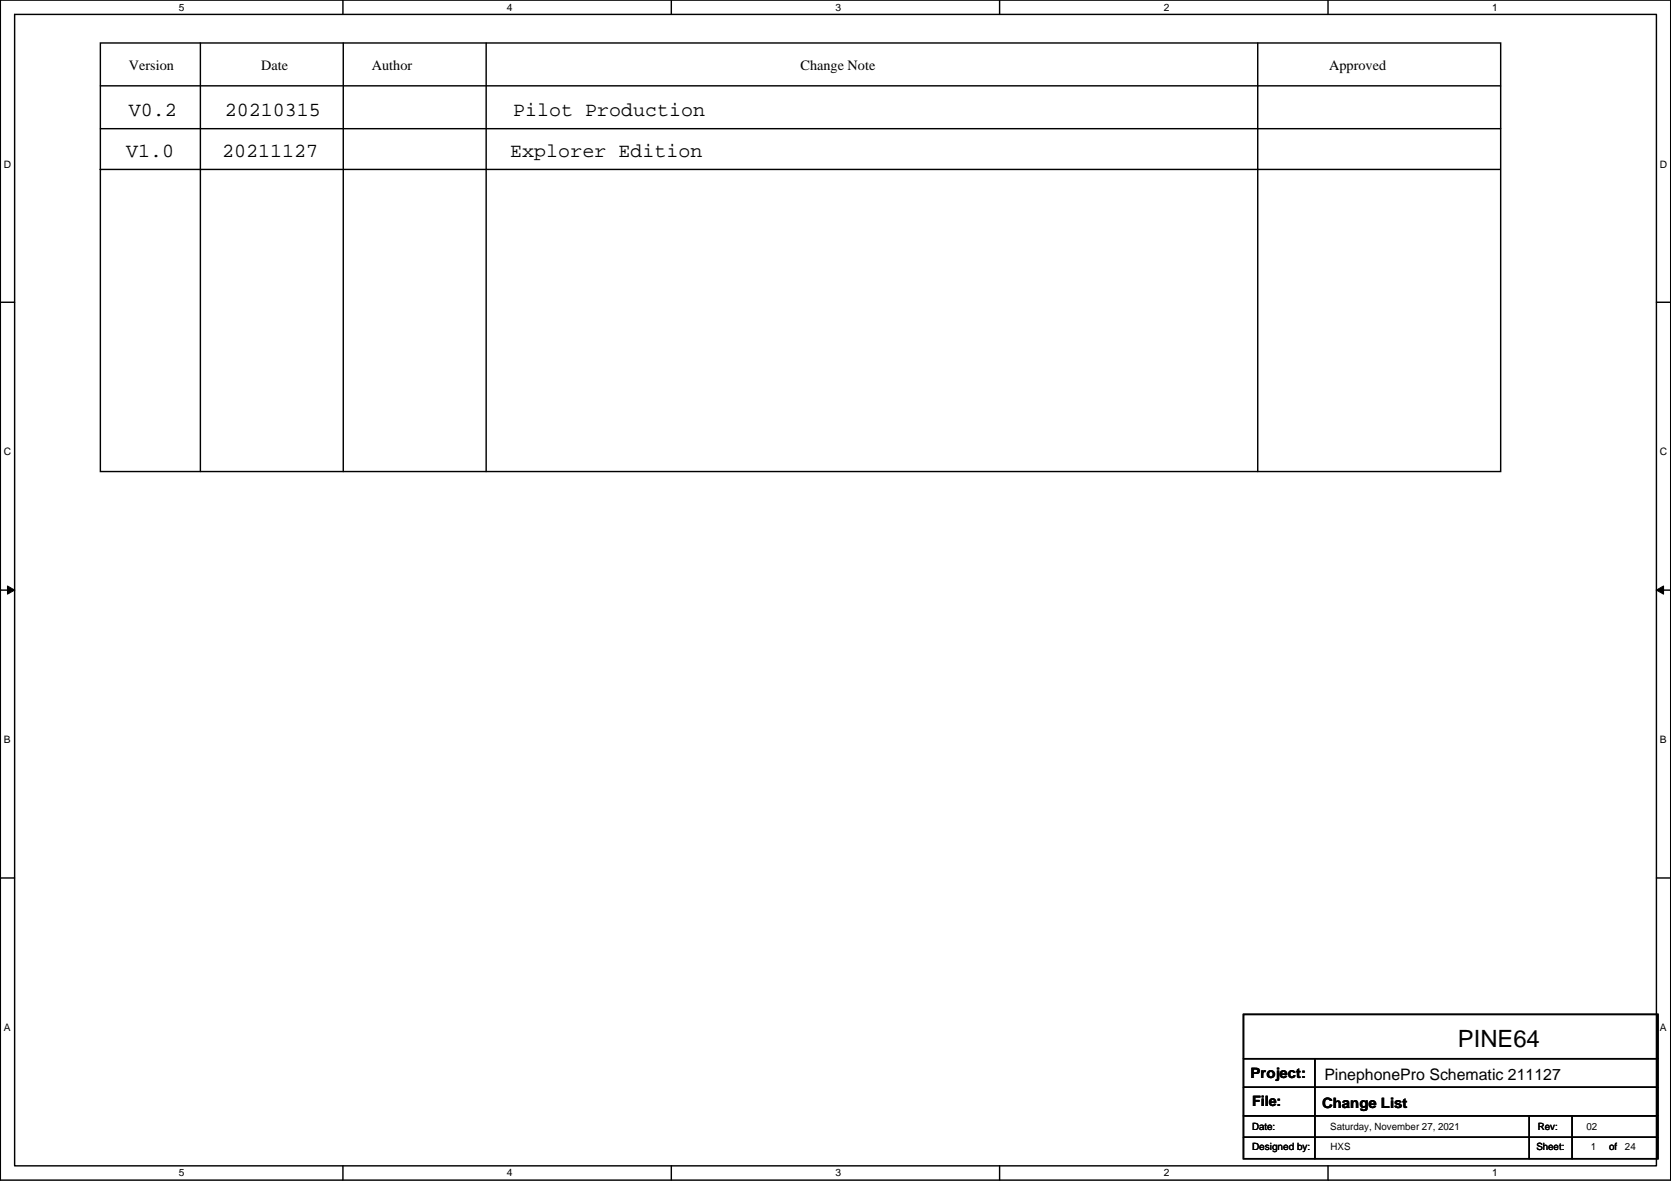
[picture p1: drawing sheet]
<svg xmlns="http://www.w3.org/2000/svg" width="297mm" height="210mm" viewBox="0 0 297 210" stroke-linecap="round" stroke-linejoin="round" font-family="sans-serif">
<defs><g id="words">
<text font-size="4.2" x="259.2" y="186.2">PINE64</text>
<g font-size="3.6">
<text x="22.9" y="20.6">V0.2</text>
<text x="40" y="20.6">20210315</text>
<text x="91.2" y="20.6">Pilot Production</text>
<text x="22.4" y="27.9">V1.0</text>
<text x="39.5" y="27.9">20211127</text>
<text x="90.7" y="27.9">Explorer Edition</text>
</g>
<text font-size="2.8" x="235.4" y="192.1">PinephonePro Schematic 211127</text>
<g font-size="2.5">
<text x="22.9" y="12.4">Version</text>
<text x="46.4" y="12.4">Date</text>
<text x="66.1" y="12.4">Author</text>
<text x="142.3" y="12.4">Change Note</text>
<text x="236.3" y="12.4">Approved</text>
<text x="222.3" y="191.6">Project:</text>
<text x="222.6" y="196.7">File:</text>
<text x="235" y="197">Change List</text>
</g>
<g font-size="1.8">
<text x="31.8" y="1.9">5</text>
<text x="90.1" y="1.9">4</text>
<text x="148.5" y="1.9">3</text>
<text x="206.9" y="1.9">2</text>
<text x="265.2" y="1.9">1</text>
<text x=".7" y="29.8">D</text>
<text x="295.1" y="29.8">D</text>
<text x=".7" y="81">C</text>
<text x="295.1" y="81">C</text>
<text x=".7" y="132.1">B</text>
<text x="295.1" y="132.1">B</text>
<text x=".7" y="183.3">A</text>
<text x="295.1" y="183.3">A</text>
<text x="222.6" y="201">Date:</text>
<text x="236.5" y="200.9">Saturday, November 27, 2021</text>
<text x="273.4" y="201">Rev:</text>
<text x="282" y="201">02</text>
<text x="31.8" y="209.2">5</text>
<text x="90.1" y="209.2">4</text>
<text x="148.5" y="209.2">3</text>
<text x="206.9" y="209.2">2</text>
<text x="222.6" y="204.6">Designed by:</text>
<text x="236.5" y="204.6">HXS</text>
<text x="265.2" y="209.2">1</text>
<text x="273.1" y="204.6">Sheet:</text>
<text x="282.8" y="204.6">1</text>
<text x="286" y="204.6">of</text>
<text x="288.9" y="204.6">24</text>
</g>
</g></defs>
<path d="M.1 0h296.9v209.8h-296.9zM2.6 2.6h291.8v204.7h-291.8z" fill="none" stroke="#000" stroke-width=".25"/>
<g fill="#fff">
<path d="M31.8 .3h1v2h-1z"/>
<path d="M31.8 207.5h1v2.1h-1z"/>
</g>
<path d="M61 0v2.6M61 207.3v2.5" fill="none" stroke="#000" stroke-width=".25"/>
<g fill="#fff">
<path d="M90.1 .3h1v2h-1z"/>
<path d="M90.1 207.5h1v2.1h-1z"/>
</g>
<path d="M119.3 0v2.6M119.3 207.3v2.5" fill="none" stroke="#000" stroke-width=".25"/>
<g fill="#fff">
<path d="M148.5 .3h1v2h-1z"/>
<path d="M148.5 207.5h1v2.1h-1z"/>
</g>
<path d="M177.7 0v2.6M177.7 207.3v2.5" fill="none" stroke="#000" stroke-width=".25"/>
<g fill="#fff">
<path d="M206.9 .3h1v2h-1z"/>
<path d="M206.9 207.5h1v2.1h-1z"/>
</g>
<path d="M236.1 0v2.6M236.1 207.3v2.5" fill="none" stroke="#000" stroke-width=".25"/>
<g fill="#fff">
<path d="M265.2 .3h1v2h-1z"/>
<path d="M265.2 207.5h1v2.1h-1z"/>
<path d="M.7 28.2h1.3v2h-1.3z"/>
<path d="M295.1 28.2h1.3v2h-1.3z"/>
<path d="M.7 79.3h1.3v2.1h-1.3z"/>
<path d="M295.1 79.3h1.3v2.1h-1.3z"/>
</g>
<path d="M.1 53.7h2.5M294.4 53.7h2.6" fill="none" stroke="#000" stroke-width=".25"/>
<g fill="#fff">
<path d="M.7 130.5h1.2v2h-1.2z"/>
<path d="M295.1 130.5h1.2v2h-1.2z"/>
</g>
<path d="M.1 104.9h2.5M294.4 104.9h2.6" fill="none" stroke="#000" stroke-width=".25"/>
<g fill="#000" stroke="#000" stroke-width=".18">
<path d="M1.3 104.2l1.3 .7-1.3 .7z" fill-rule="evenodd"/>
<path d="M294.4 104.9l1.3-.7v1.4z" fill-rule="evenodd"/>
</g>
<g fill="#fff">
<path d="M.7 181.7h1.2v2h-1.2z"/>
<path d="M295.1 181.7h1.2v2h-1.2z"/>
</g>
<g fill="none" stroke="#000" stroke-width=".25">
<path d="M17.8 15.3h249M17.8 7.6h249v76.2h-249zM35.6 7.6v76.2M61 7.6v76.2M86.4 7.6v76.2M223.6 7.6v76.2M17.8 30.1h248.9M17.8 22.9h249M.1 156.1h2.5M294.4 156.1h2.6M221 180.4h73.7v25.6h-73.7zM221 188.2h73.7"/>
<path d="M221 193.3h73.7M221 198.4h73.7M233.7 188.2v17.8M271.8 198.4v7.6M279.5 198.4v7.6M221 202.2h73.7"/>
</g>
<use href="#words"/>
</svg>
